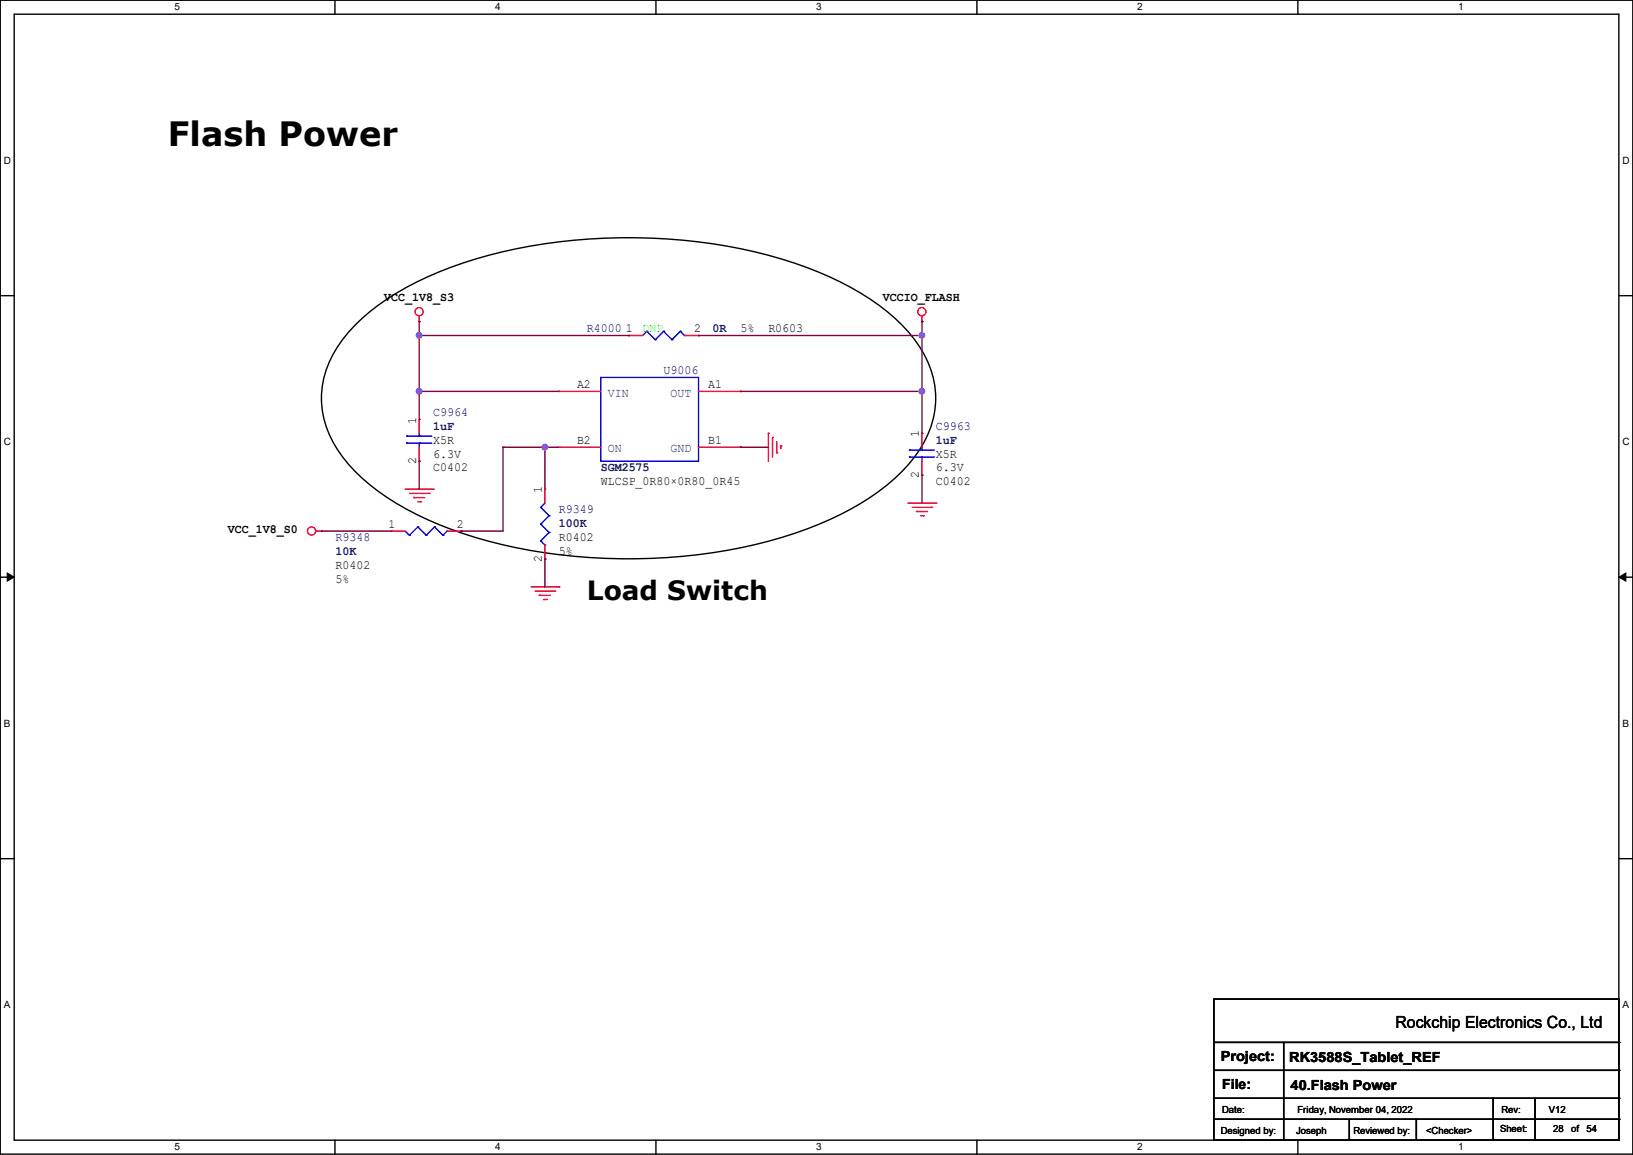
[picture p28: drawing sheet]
<svg xmlns="http://www.w3.org/2000/svg" width="297mm" height="210mm" viewBox="0 0 297 210" stroke-linecap="round" stroke-linejoin="round" font-family="sans-serif">
<defs><g id="words">
<text font-size="6.1" x="30.5" y="26.5">Flash Power</text>
<text font-size="4.8" x="106.7" y="109">Load Switch</text>
<text font-size="3" x="253.8" y="186.9">Rockchip Electronics Co., Ltd</text>
<g font-size="2.5">
<text x="222" y="192.9">Project:</text>
<text x="222.3" y="198">File:</text>
<text x="234.5" y="193.2">RK3588S_Tablet_REF</text>
<text x="234.7" y="198.2">40.Flash Power</text>
</g>
<g font-size="2.3">
<text x="69.9" y="54.7">VCC_1V8_S3</text>
<text x="160.6" y="54.7">VCCIO_FLASH</text>
<text x="113.8" y="60.5">1</text>
<text x="126.3" y="60.5">2</text>
<text x="134.7" y="60.3">5%</text>
<text x="139.7" y="60.3">R0603</text>
<text x="104.9" y="70.6">A2</text>
<text x="128.8" y="70.6">A1</text>
<text x="75.7" y="77" transform="rotate(-90 75.7 77)">1</text>
<text x="78.8" y="80.6">X5R</text>
<text x="78.8" y="83.2">6.3V</text>
<text x="104.9" y="80.8">B2</text>
<text x="128.8" y="80.8">B1</text>
<text x="167.1" y="79.5" transform="rotate(-90 167.1 79.5)">1</text>
<text x="170.2" y="83.2">X5R</text>
<text x="75.7" y="84.4" transform="rotate(-90 75.7 84.4)">2</text>
<text x="78.8" y="85.7">C0402</text>
<text x="98.6" y="89.7" transform="rotate(-90 98.6 89.7)">1</text>
<text x="109.3" y="88.3">WLCSP_0R80×0R80_0R45</text>
<text x="167.1" y="86.9" transform="rotate(-90 167.1 86.9)">2</text>
<text x="170.2" y="88.3">C0402</text>
<text x="170.2" y="85.7">6.3V</text>
<text x="41.4" y="96.9">VCC_1V8_S0</text>
<text x="70.7" y="96">1</text>
<text x="83.1" y="96">2</text>
<text x="101.6" y="98.4">R0402</text>
<text x="101.6" y="101">5%</text>
<text x="61" y="103.5">R0402</text>
<text x="61" y="106">5%</text>
<text x="98.6" y="102.2" transform="rotate(-90 98.6 102.2)">2</text>
</g>
<g font-size="2.3" fill="#000080">
<text x="106.7" y="60.3">R4000</text>
<text x="129.6" y="60.3">0R</text>
<text x="120.7" y="67.9">U9006</text>
<text x="78.8" y="75.6">C9964</text>
<text x="78.8" y="78.1">1uF</text>
<text x="170.2" y="78.1">C9963</text>
<text x="170.2" y="80.6">1uF</text>
<text x="109.3" y="85.7">SGM2575</text>
<text x="101.6" y="93.3">R9349</text>
<text x="101.6" y="95.9">100K</text>
<text x="61" y="98.4">R9348</text>
<text x="61" y="101">10K</text>
</g>
<text font-size="2.3" fill="#0f0" x="116.9" y="60.3">DNP</text>
<g font-size="2.3" fill="#004080">
<text x="110.5" y="72.1">VIN</text>
<text x="122" y="72.1">OUT</text>
<text x="110.5" y="82.3">ON</text>
<text x="122" y="82.3">GND</text>
</g>
<g font-size="1.8">
<text x="31.8" y="1.9">5</text>
<text x="90.1" y="1.9">4</text>
<text x="148.5" y="1.9">3</text>
<text x="206.8" y="1.9">2</text>
<text x="265.2" y="1.9">1</text>
<text x=".7" y="29.8">D</text>
<text x="295.1" y="29.8">D</text>
<text x=".7" y="80.9">C</text>
<text x="295.1" y="80.9">C</text>
<text x=".7" y="132.1">B</text>
<text x="295.1" y="132.1">B</text>
<text x=".7" y="183.3">A</text>
<text x="295.1" y="183.3">A</text>
<text x="222.3" y="202.3">Date:</text>
<text x="236" y="202.3">Friday, November 04, 2022</text>
<text x="273.1" y="202.3">Rev:</text>
<text x="281.7" y="202.3">V12</text>
<text x="31.8" y="209.2">5</text>
<text x="90.1" y="209.2">4</text>
<text x="148.5" y="209.2">3</text>
<text x="206.8" y="209.2">2</text>
<text x="222" y="206.1">Designed by:</text>
<text x="235.7" y="206.1">Joseph</text>
<text x="246.1" y="206.1">Reviewed by:</text>
<text x="259.4" y="206.1">&lt;Checker&gt;</text>
<text x="265.2" y="209.2">1</text>
<text x="272.8" y="205.9">Sheet:</text>
<text x="282.5" y="205.9">28</text>
<text x="285.7" y="205.9">of</text>
<text x="288.6" y="205.9">54</text>
</g>
</g></defs>
<path d="M0 0h297v209.8h-297zM2.6 2.6h291.8v204.7h-291.8z" fill="none" stroke="#000" stroke-width=".25"/>
<g fill="#fff">
<path d="M31.7 .3h1v2h-1z"/>
<path d="M31.7 207.6h1v2h-1z"/>
</g>
<path d="M60.9 0v2.6M60.9 207.3v2.5" fill="none" stroke="#000" stroke-width=".25"/>
<g fill="#fff">
<path d="M90.1 .3h1v2h-1z"/>
<path d="M90.1 207.6h1v2h-1z"/>
</g>
<path d="M119.3 0v2.6M119.3 207.3v2.5" fill="none" stroke="#000" stroke-width=".25"/>
<g fill="#fff">
<path d="M148.5 .3h.9v2h-.9z"/>
<path d="M148.5 207.6h.9v2h-.9z"/>
</g>
<path d="M177.7 0v2.6M177.7 207.3v2.5" fill="none" stroke="#000" stroke-width=".25"/>
<g fill="#fff">
<path d="M206.8 .3h1v2h-1z"/>
<path d="M206.8 207.6h1v2h-1z"/>
</g>
<path d="M236.1 0v2.6M236.1 207.3v2.5" fill="none" stroke="#000" stroke-width=".25"/>
<g fill="#fff">
<path d="M265.2 .3h1v2h-1z"/>
<path d="M265.2 207.6h1v2h-1z"/>
<path d="M.7 28.2h1.2v1.9h-1.2z"/>
<path d="M295.1 28.2h1.2v1.9h-1.2z"/>
<path d="M.7 79.3h1.2v2h-1.2z"/>
<path d="M295.1 79.3h1.2v2h-1.2z"/>
</g>
<path d="M0 53.8h2.6M294.4 53.8h2.6" fill="none" stroke="#000" stroke-width=".25"/>
<g fill="#fff">
<path d="M.7 130.5h1.2v2h-1.2z"/>
<path d="M295.1 130.5h1.1v2h-1.1z"/>
</g>
<path d="M0 104.9h2.6M294.4 104.9h2.6" fill="none" stroke="#000" stroke-width=".25"/>
<path d="M1.3 104.2l1.3 .7-1.3 .8zM294.4 104.9l1.3-.7v1.5z" fill="#000" stroke="#000" stroke-width=".18"/>
<g fill="#fff">
<path d="M.7 181.7h1.2v2h-1.2z"/>
<path d="M295.1 181.7h1.1v2h-1.1z"/>
</g>
<g fill="none" stroke="#000" stroke-width=".25">
<path d="M64.4 59.3a48.2 48.2 0 0 1 18.7-11.1 100.3 100.3 0 0 1 62.5 0 48.2 48.2 0 0 1 18.7 11.1 19.2 19.2 0 0 1 5.9 13.1 18.6 18.6 0 0 1-5.9 13.1 48.2 48.2 0 0 1-18.7 11.1 100.3 100.3 0 0 1-62.5 0 48.2 48.2 0 0 1-18.7-11.1 19.2 19.2 0 0 1-5.9-13.1 18.6 18.6 0 0 1 5.9-13.1zM0 156.1h2.6M294.4 156.1h2.6M220.8 181.7h73.6v25.6h-73.6zM220.8 189.5h73.6M220.8 194.6h73.6M220.8 199.7h73.6M233.5 189.5v17.8M271.6 199.7v7.6M279.2 199.7v7.6M294.4 189.5h.1M294.4 194.6h.1"/>
<path d="M294.4 199.7h.1M220.8 203.5h73.6M233.5 207.3h.1M245.4 207.3h.1M245.4 203.5v3.8M257.6 207.3h.1M257.6 203.5v3.8M271.6 207.3h.1M279.2 207.3h.1M294.4 203.5h.1"/>
</g>
<g fill="none" stroke="#f00" stroke-width=".25">
<path d="M76.2 58.5h.1M76.2 57.4v1.1M167.7 58.5h.1M167.7 57.4v1.1M76.2 76.2h.1M76.2 76.2v2.6M101.6 71.2h.1M101.6 71.2h7.7M114.3 61h.1M114.3 61h2.6M124.5 61h2.5M127 61h.1"/>
<path d="M127 71.2h7.7M134.7 71.2h.1M139.7 78.8h.1M139.7 78.8v5.1M140.5 79.5h.1M140.5 79.5v3.6M167.7 78.8h.1M167.7 78.8v2.5M57.4 96.6h1.1M58.5 96.6h.1M71.2 96.6h.1M71.2 96.6h2.5"/>
<path d="M73.7 88.9h5.1M74.5 89.7h3.5M75.2 90.5h.1M75.2 90.5h2.1M76 91.2h.5M76.2 83.9h.1M76.2 81.3v2.6M76.5 91.2h.1M78 89.7h.1M78.8 88.9h.1M81.3 96.6h2.6M83.9 96.6h.1"/>
<path d="M99.1 88.9h.1M99.1 88.9v2.6M99.1 99.1v2.5M101.6 81.3h.1M101.6 81.3h7.7M127 81.3h7.7M134.7 81.3h.1M141.3 82.3h.1M141.3 80.3v2M142 81.1h.1M142 81.1v.5M165.1 91.5h5.1"/>
<path d="M165.9 92.2h3.6M166.7 93h.1M166.7 93h2M167.4 93.8h.5M167.7 86.4h.1M167.7 83.9v2.5M167.9 93.8h.1M169.5 92.2h.1M170.2 91.5h.1M96.6 106.7h5M97.3 107.5h3.6M98.1 108.2h.1"/>
<path d="M98.1 108.2h2M98.8 109h.6M99.1 101.6h.1M99.4 109h.1M100.9 107.5h.1M101.6 106.7h.1"/>
<circle cx="76.2" cy="56.7" r=".74"/>
<circle cx="167.7" cy="56.7" r=".74"/>
<circle cx="56.7" cy="96.5" r=".74"/>
</g>
<g fill="none" stroke="#00f" stroke-width=".25">
<path d="M74 79.3h.1M74 79.3h4.5M76.2 79.3h.1M76.2 78.8v.5M109.3 68.6h17.7v15.3h-17.7zM117.6 60.2h.1M117.6 60.2l-.7 .8M117.6 60.2l1.6 1.6M119.2 61.8h.1M120.7 60.2h.1M120.7 60.2l-1.5 1.6M120.7 60.2l1.5 1.6"/>
<path d="M122.2 61.8h.1M123.7 60.2h.1M123.7 60.2l-1.5 1.6M123.7 60.2l.8 .8M124.5 61h.1M73.7 96.6l.8 .7M74 80.6h.1M74 80.6h4.5M74.5 97.3h.1M76 95.8h.1M76 95.8l-1.5 1.5M76 95.8l1.5 1.5"/>
<path d="M76.2 80.6h.1M76.2 80.6v.7M77.5 97.3h.1M79 95.8h.1M79 95.8l-1.5 1.5M79 95.8l1.6 1.5M80.6 97.3h.1M81.3 96.6h.1M81.3 96.6l-.7 .7M98.3 92.2h.1M98.3 95.3h.1M98.3 98.3h.1"/>
<path d="M98.3 92.2l1.6 1.6M98.3 95.3l1.6 1.5M98.3 98.3l.8 .8M99.1 99.1h.1M99.1 91.5l-.8 .7M99.9 93.8h.1M99.9 96.8h.1M99.9 93.8l-1.6 1.5M99.9 96.8l-1.6 1.5M165.4 83.1h.1M165.4 81.8h.1M165.4 83.1h4.6"/>
<path d="M165.4 81.8h4.6M167.7 81.8h.1M167.7 83.1h.1M167.7 81.3v.5M167.7 83.1v.8"/>
</g>
<g fill="none" stroke="#800040" stroke-width=".25">
<path d="M76.2 58.5h.1M76.2 58.5v17.7M167.7 58.5h.1M167.7 58.5v20.3M76.2 71.2h.1M76.2 61h38.1M76.2 71.2h25.4M114.3 61h.1M127 61h.1M127 61h40.7M134.7 71.2h.1M134.7 71.2h33"/>
<path d="M167.7 61h.1M167.7 71.2h.1M58.5 96.6h.1M58.5 96.6h12.7M76.2 83.9h.1M76.2 83.9v5M83.9 96.6h.1M91.5 81.3h.1M91.5 81.3h10.1M91.5 81.3v15.3h-7.6M99.1 81.3h.1M99.1 81.3v7.6"/>
<path d="M134.7 81.3h.1M134.7 81.3h5M167.7 86.4h.1M167.7 86.4v5.1M99.1 101.6h.1M99.1 101.6v5.1"/>
</g>
<g fill="#f0f" stroke="#f0f" stroke-width=".25">
<circle cx="167.7" cy="61" r=".49"/>
<circle cx="76.2" cy="61" r=".49"/>
<circle cx="99.1" cy="81.3" r=".49"/>
<circle cx="167.7" cy="71.1" r=".49"/>
<circle cx="76.2" cy="71.1" r=".49"/>
</g>
<use href="#words"/>
</svg>
